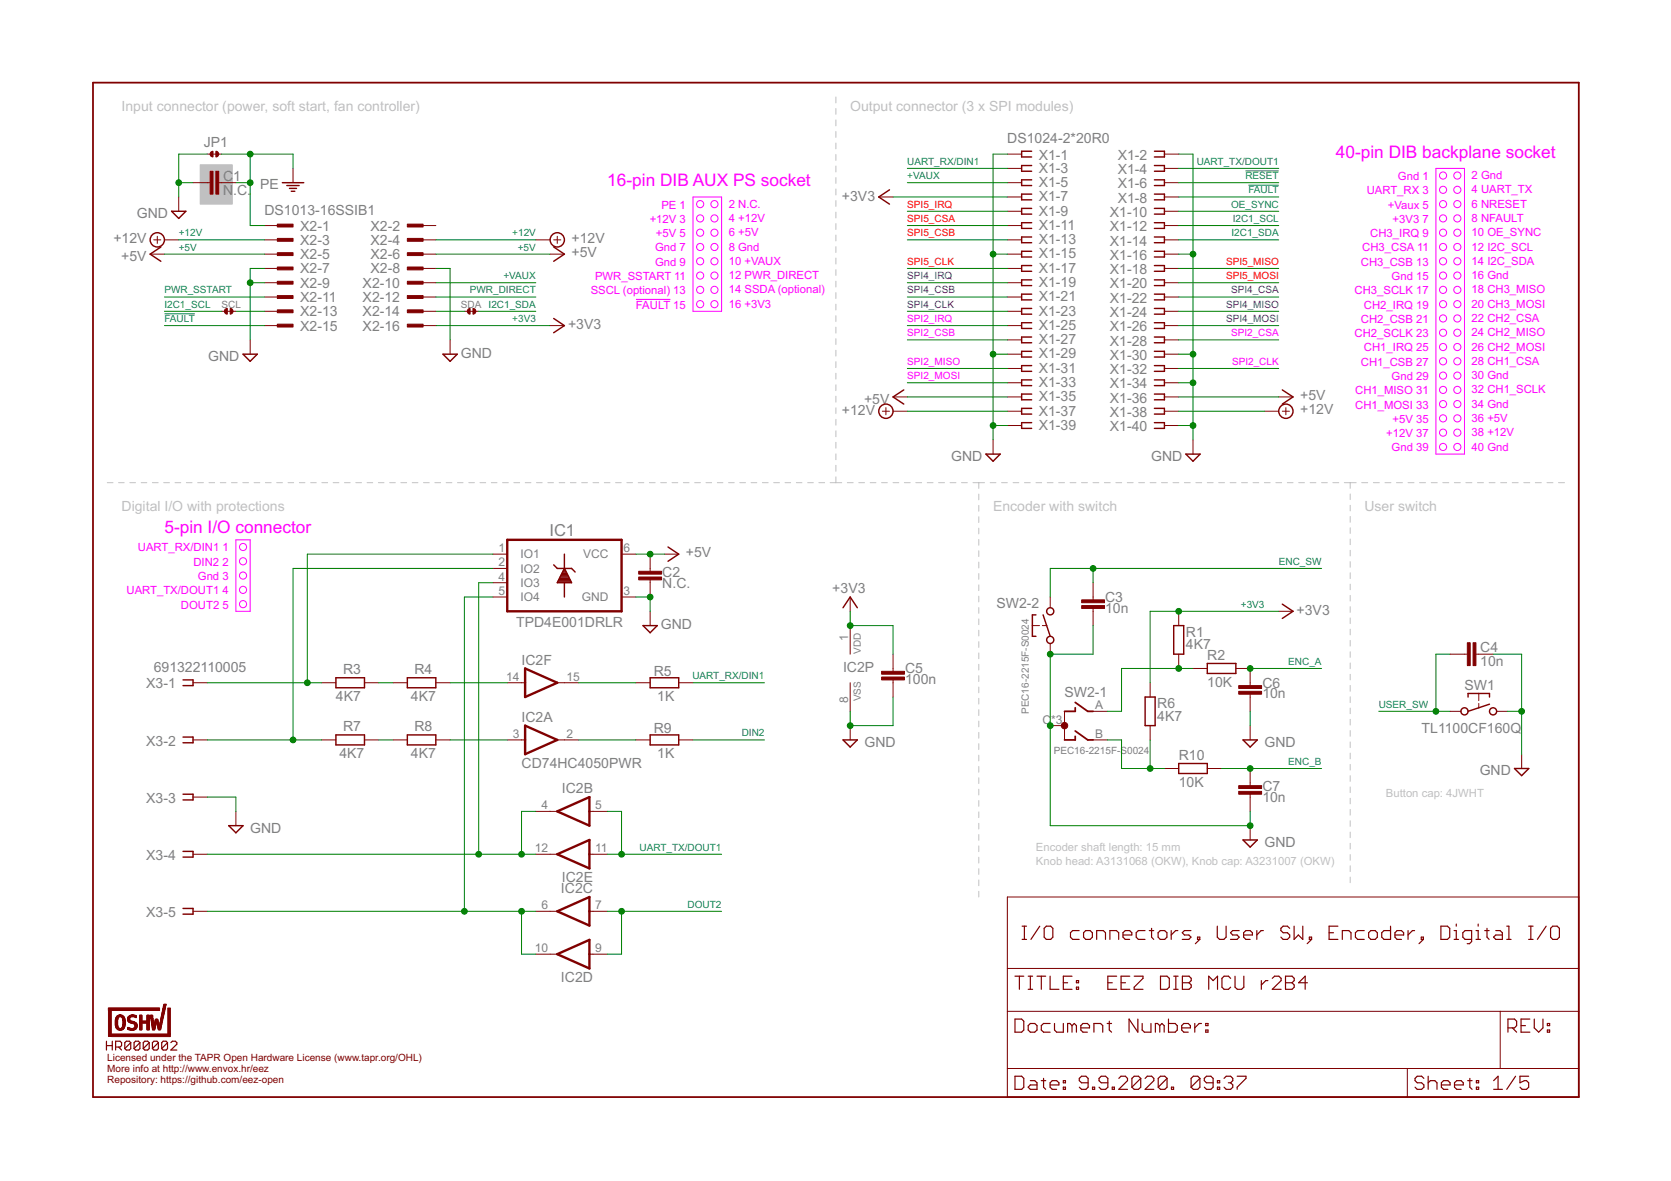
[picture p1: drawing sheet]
<svg xmlns="http://www.w3.org/2000/svg" width="297mm" height="210mm" viewBox="0 0 297 210" stroke-linecap="round" stroke-linejoin="round" font-family="sans-serif">
<defs><g id="words">
<g font-size="3.1" fill="#f0f">
<text x="237.5" y="28">40-pin DIB backplane socket</text>
<text x="108" y="33.1">16-pin DIB AUX PS socket</text>
<text x="29.2" y="94.7">5-pin I/O connector</text>
</g>
<text font-size="2.9" fill="#808080" x="97.7" y="95.2">IC1</text>
<g font-size="2.5" fill="#c0c0c0">
<text x="21.6" y="19.8">Input connector (power, soft start, fan controller)</text>
<text x="151.1" y="19.8">Output connector (3 x SPI modules)</text>
<text x="21.6" y="90.9">Digital I/O with protections</text>
<text x="176.5" y="90.9">Encoder with switch</text>
<text x="242.6" y="90.9">User switch</text>
</g>
<g font-size="2.5" fill="#808080">
<text x="36.2" y="26.1">JP1</text>
<text x="179.1" y="25.4">DS1024-2*20R0</text>
<text x="184.6" y="28.4">X1-1</text>
<text x="198.7" y="28.4">X1-2</text>
<text x="39.6" y="34.6">N</text>
<text x="39.6" y="32.1">C</text>
<text x="41.4" y="34.6">.C.</text>
<text x="41.4" y="32.1">1</text>
<text x="46.2" y="33.6">PE</text>
<text x="149.7" y="35.6">+3V3</text>
<text x="184.6" y="30.7">X1-3</text>
<text x="184.6" y="33.2">X1-5</text>
<text x="184.6" y="35.8">X1-7</text>
<text x="198.7" y="30.9">X1-4</text>
<text x="198.7" y="33.5">X1-6</text>
<text x="24.3" y="38.8">GND</text>
<text x="47" y="38.2">DS1013-16SSIB1</text>
<text x="53.4" y="41">X2-1</text>
<text x="65.9" y="41">X2-2</text>
<text x="184.6" y="38.3">X1-9</text>
<text x="184.6" y="40.8">X1-11</text>
<text x="197.3" y="38.6">X1-10</text>
<text x="197.3" y="41.1">X1-12</text>
<text x="198.7" y="36">X1-8</text>
<text x="20.1" y="43.3">+12V</text>
<text x="21.5" y="46.4">+5V</text>
<text x="53.4" y="43.5">X2-3</text>
<text x="53.4" y="46.1">X2-5</text>
<text x="65.9" y="43.5">X2-4</text>
<text x="65.9" y="46.1">X2-6</text>
<text x="101.6" y="45.7">+5V</text>
<text x="101.6" y="43.1">+12V</text>
<text x="184.6" y="43.4">X1-13</text>
<text x="184.6" y="45.9">X1-15</text>
<text x="197.3" y="43.6">X1-14</text>
<text x="197.3" y="46.2">X1-16</text>
<text x="53.4" y="48.6">X2-7</text>
<text x="53.4" y="51.1">X2-9</text>
<text x="53.4" y="53.7">X2-11</text>
<text x="64.5" y="51.1">X2-10</text>
<text x="64.5" y="53.7">X2-12</text>
<text x="65.9" y="48.6">X2-8</text>
<text x="184.6" y="48.5">X1-17</text>
<text x="184.6" y="51">X1-19</text>
<text x="184.6" y="53.5">X1-21</text>
<text x="197.3" y="48.7">X1-18</text>
<text x="197.3" y="51.3">X1-20</text>
<text x="197.3" y="53.8">X1-22</text>
<text x="53.4" y="56.2">X2-13</text>
<text x="53.4" y="58.8">X2-15</text>
<text x="64.5" y="56.2">X2-14</text>
<text x="64.5" y="58.8">X2-16</text>
<text x="101" y="58.5">+3V3</text>
<text x="184.6" y="56.1">X1-23</text>
<text x="184.6" y="58.6">X1-25</text>
<text x="197.3" y="56.3">X1-24</text>
<text x="197.3" y="58.9">X1-26</text>
<text x="37" y="64.2">GND</text>
<text x="81.9" y="63.6">GND</text>
<text x="184.6" y="61.2">X1-27</text>
<text x="184.6" y="63.7">X1-29</text>
<text x="197.3" y="61.4">X1-28</text>
<text x="197.3" y="64">X1-30</text>
<text x="153.6" y="71.8">+5V</text>
<text x="184.6" y="71.3">X1-35</text>
<text x="184.6" y="66.2">X1-31</text>
<text x="184.6" y="68.8">X1-33</text>
<text x="197.3" y="71.6">X1-36</text>
<text x="197.3" y="66.5">X1-32</text>
<text x="197.3" y="69">X1-34</text>
<text x="231.1" y="71.1">+5V</text>
<text x="149.7" y="73.7">+12V</text>
<text x="184.6" y="76.4">X1-39</text>
<text x="184.6" y="73.9">X1-37</text>
<text x="197.3" y="76.7">X1-40</text>
<text x="197.3" y="74.1">X1-38</text>
<text x="231.1" y="73.6">+12V</text>
<text x="169.1" y="82">GND</text>
<text x="204.6" y="82">GND</text>
<text x="121.9" y="99">+5V</text>
<text x="117.7" y="104.5">N.C.</text>
<text x="117.7" y="102.6">C2</text>
<text x="148" y="105.5">+3V3</text>
<text x="196.5" y="107">C3</text>
<text x="91.8" y="111.4">TPD4E001DRLR</text>
<text x="117.5" y="111.8">GND</text>
<text x="177.1" y="108">SW2-2</text>
<text x="196.5" y="108.9">10n</text>
<text x="210.8" y="113.2">R1</text>
<text x="230.5" y="109.3">+3V3</text>
<text x="27.3" y="119.4">691322110005</text>
<text x="61" y="119.8">R3</text>
<text x="73.7" y="119.8">R4</text>
<text x="92.7" y="118.2">IC2F</text>
<text x="149.9" y="119.4">IC2P</text>
<text x="160.9" y="119.7">C5</text>
<text x="210.8" y="115.4">4K7</text>
<text x="214.6" y="117.3">R2</text>
<text x="263.1" y="118.4">10n</text>
<text x="263.1" y="115.9">C4</text>
<text x="26" y="122.4">X3-1</text>
<text x="59.7" y="124.6">4K7</text>
<text x="73" y="124.6">4K7</text>
<text x="116.2" y="120.2">R5</text>
<text x="116.8" y="124.6">1K</text>
<text x="160.9" y="121.6">100n</text>
<text x="189.2" y="123.9">SW2-1</text>
<text x="205.7" y="125.9">R6</text>
<text x="214.6" y="122.1">10K</text>
<text x="224.4" y="124.1">10n</text>
<text x="224.4" y="122.2">C6</text>
<text x="260.3" y="122.6">SW1</text>
<text x="61" y="130">R7</text>
<text x="73.7" y="130">R8</text>
<text x="92.7" y="128.3">IC2A</text>
<text x="116.2" y="130.3">R9</text>
<text x="205.7" y="128.1">4K7</text>
<text x="252.7" y="130.2">TL1100CF160Q</text>
<text x="26" y="132.5">X3-2</text>
<text x="60.3" y="134.8">4K7</text>
<text x="73" y="134.8">4K7</text>
<text x="92.7" y="136.6">CD74HC4050PWR</text>
<text x="116.8" y="134.8">1K</text>
<text x="153.7" y="132.8">GND</text>
<text x="209.5" y="135.1">R10</text>
<text x="224.8" y="132.8">GND</text>
<text x="263" y="137.7">GND</text>
<text x="26" y="142.7">X3-3</text>
<text x="99.9" y="141">IC2B</text>
<text x="209.5" y="139.9">10K</text>
<text x="224.4" y="142.5">10n</text>
<text x="224.4" y="140.6">C7</text>
<text x="44.5" y="148">GND</text>
<text x="26" y="152.8">X3-4</text>
<text x="224.8" y="150.5">GND</text>
<text x="99.7" y="158.8">IC2C</text>
<text x="99.9" y="156.8">IC2E</text>
<text x="26" y="163">X3-5</text>
<text x="99.7" y="174.5">IC2D</text>
</g>
<g font-size="2.1" fill="#808080">
<text x="88.6" y="98.1">1</text>
<text x="88.6" y="100.7">2</text>
<text x="92.5" y="99.3">IO1</text>
<text x="92.5" y="101.8">IO2</text>
<text x="103.6" y="99.3">VCC</text>
<text x="110.9" y="98.1">6</text>
<text x="88.6" y="103.2">4</text>
<text x="88.6" y="105.8">5</text>
<text x="92.5" y="104.3">IO3</text>
<text x="92.5" y="106.9">IO4</text>
<text x="103.4" y="106.9">GND</text>
<text x="110.9" y="105.8">3</text>
<text x="150.8" y="113.9" transform="rotate(-90 150.8 113.9)">1</text>
<text x="90" y="121">14</text>
<text x="100.7" y="121">15</text>
<text x="150.8" y="124.9" transform="rotate(-90 150.8 124.9)">8</text>
<text x="91.2" y="131.1">3</text>
<text x="100.7" y="131.1">2</text>
<text x="185.3" y="128.6">C</text>
<text x="186.9" y="128.6">*3</text>
<text x="194.7" y="131.1">B</text>
<text x="194.7" y="126.1">A</text>
<text x="96.3" y="143.8">4</text>
<text x="105.8" y="143.8">5</text>
<text x="95.1" y="151.5">12</text>
<text x="105.8" y="151.5">11</text>
<text x="96.3" y="161.6">6</text>
<text x="105.8" y="161.6">7</text>
<text x="95.1" y="169.2">10</text>
<text x="105.8" y="169.2">9</text>
</g>
<g font-size="2" fill="#f0f">
<text x="243" y="34.5">UART_RX 3</text>
<text x="248.5" y="32">Gnd 1</text>
<text x="261.6" y="31.8">2 Gnd</text>
<text x="261.6" y="34.4">4 UART_TX</text>
<text x="115.5" y="39.6">+12V 3</text>
<text x="117.6" y="37.1">PE 1</text>
<text x="129.5" y="36.9">2 N.C.</text>
<text x="129.5" y="42">6 +5V</text>
<text x="129.5" y="39.5">4 +12V</text>
<text x="246.7" y="37.1">+Vaux 5</text>
<text x="247.5" y="39.6">+3V3</text>
<text x="252.9" y="39.6">7</text>
<text x="261.6" y="36.9">6 NRESET</text>
<text x="261.6" y="39.5">8 NFAULT</text>
<text x="261.6" y="42">10 OE_SYNC</text>
<text x="116.4" y="44.7">Gnd 7</text>
<text x="116.4" y="47.2">Gnd 9</text>
<text x="116.6" y="42.1">+5V 5</text>
<text x="129.5" y="44.5">8 Gnd</text>
<text x="129.5" y="47.1">10 +VAUX</text>
<text x="241.9" y="47.2">CH3_CSB 13</text>
<text x="242.2" y="44.7">CH3_CSA 11</text>
<text x="243.6" y="42.1">CH3_IRQ 9</text>
<text x="261.6" y="44.5">12 I2C_SCL</text>
<text x="261.6" y="47.1">14 I2C_SDA</text>
<text x="105" y="52.3">SSCL (optional) 13</text>
<text x="105.8" y="49.8">PWR_SSTART 11</text>
<text x="129.5" y="49.6">12 PWR_DIRECT</text>
<text x="129.5" y="52.1">14 SSDA (optional)</text>
<text x="240.8" y="52.3">CH3_SCLK 17</text>
<text x="247.4" y="49.8">Gnd 15</text>
<text x="261.6" y="49.6">16 Gnd</text>
<text x="261.6" y="52.1">18 CH3_MISO</text>
<text x="113.1" y="54.8">FAULT 15</text>
<text x="129.5" y="54.7">16 +3V3</text>
<text x="240.8" y="59.9">CH2_SCLK 23</text>
<text x="241.9" y="57.4">CH2_CSB 21</text>
<text x="242.5" y="54.8">CH2_IRQ 19</text>
<text x="261.6" y="57.2">22 CH2_CSA</text>
<text x="261.6" y="59.8">24 CH2_MISO</text>
<text x="261.6" y="54.7">20 CH3_MOSI</text>
<text x="241.9" y="65">CH1_CSB 27</text>
<text x="242.5" y="62.5">CH1_IRQ 25</text>
<text x="261.6" y="62.3">26 CH2_MOSI</text>
<text x="261.6" y="64.8">28 CH1_CSA</text>
<text x="240.9" y="70.1">CH1_MISO 31</text>
<text x="247.4" y="67.5">Gnd 29</text>
<text x="261.6" y="67.4">30 Gnd</text>
<text x="261.6" y="69.9">32 CH1_SCLK</text>
<text x="240.9" y="72.6">CH1_MOSI 33</text>
<text x="246.4" y="77.7">+12V 37</text>
<text x="247.5" y="75.2">+5V 35</text>
<text x="261.6" y="72.5">34 Gnd</text>
<text x="261.6" y="75">36 +5V</text>
<text x="261.6" y="77.5">38 +12V</text>
<text x="247.4" y="80.2">Gnd 39</text>
<text x="261.6" y="80.1">40 Gnd</text>
<text x="24.5" y="98">UART_RX/DIN1</text>
<text x="34.4" y="100.5">DIN2</text>
<text x="39.5" y="100.5">2</text>
<text x="39.5" y="98">1</text>
<text x="22.5" y="105.6">UART_TX/DOUT1</text>
<text x="35.2" y="103.1">Gnd 3</text>
<text x="39.5" y="105.6">4</text>
<text x="32.2" y="108.2">DOUT2</text>
<text x="39.5" y="108.2">5</text>
</g>
<g font-size="2" fill="#c0c0c0">
<text x="246.4" y="141.7">Button cap: 4JWHT</text>
<text x="184.1" y="151.2">Encoder shaft length: 15 mm</text>
<text x="184.1" y="153.7">Knob head: A3131068 (OKW), Knob cap: A3231007 (OKW)</text>
</g>
<g font-size="1.8" fill="#008080">
<text x="161.3" y="29.3">UART_RX/DIN1</text>
<text x="212.7" y="29.3">UART_TX/DOUT1</text>
<text x="161.3" y="31.8">+VAUX</text>
<text x="221.4" y="31.8">RESET</text>
<text x="221.9" y="34.4">FAULT</text>
<text x="31.8" y="42">+12V</text>
<text x="91.1" y="42">+12V</text>
<text x="218.8" y="36.9">OE_SYNC</text>
<text x="218.9" y="42">I2C1_SDA</text>
<text x="219.1" y="39.5">I2C1_SCL</text>
<text x="31.8" y="44.5">+5V</text>
<text x="92" y="44.5">+5V</text>
<text x="29.2" y="52.1">PWR_SSTART</text>
<text x="83.5" y="52.1">PWR_DIRECT</text>
<text x="89.5" y="49.6">+VAUX</text>
<text x="29.2" y="57.2">FAULT</text>
<text x="29.2" y="54.7">I2C1_SCL</text>
<text x="86.9" y="54.7">I2C1_SDA</text>
<text x="91.1" y="57.2">+3V3</text>
<text x="227.3" y="100.4">ENC_SW</text>
<text x="220.6" y="108">+3V3</text>
<text x="229" y="118.2">ENC_A</text>
<text x="123.1" y="120.7">UART_RX/DIN1</text>
<text x="245.1" y="125.8">USER_SW</text>
<text x="131.8" y="130.9">DIN2</text>
<text x="229" y="135.9">ENC_B</text>
<text x="113.7" y="151.2">UART_TX/DOUT1</text>
<text x="122.2" y="161.3">DOUT2</text>
</g>
<g font-size="1.8" fill="#f00">
<text x="161.3" y="39.5">SPI5_CSA</text>
<text x="161.3" y="42">SPI5_CSB</text>
<text x="161.3" y="36.9">SPI5_IRQ</text>
<text x="161.3" y="47.1">SPI5_CLK</text>
<text x="217.9" y="47.1">SPI5_MISO</text>
<text x="217.9" y="49.6">SPI5_MOSI</text>
</g>
<g font-size="1.8" fill="#00f">
<text x="161.3" y="52.1">SPI4_CSB</text>
<text x="161.3" y="49.6">SPI4_IRQ</text>
<text x="218.8" y="52.1">SPI4_CSA</text>
<text x="161.3" y="54.7">SPI4_CLK</text>
<text x="217.9" y="54.7">SPI4_MISO</text>
<text x="217.9" y="57.2">SPI4_MOSI</text>
</g>
<g font-size="1.8" fill="#808080">
<text x="39.4" y="54.7">SCL</text>
<text x="81.9" y="54.7">SDA</text>
<text x="153" y="116.3" transform="rotate(-90 153 116.3)">VDD</text>
<text x="153" y="124.6" transform="rotate(-90 153 124.6)">VSS</text>
<text x="182.9" y="126.9" transform="rotate(-90 182.9 126.9)">PEC16-2215F-S0024</text>
<text x="187.3" y="134">PEC16-2215F-S0024</text>
</g>
<g font-size="1.8" fill="#f0f">
<text x="161.3" y="59.8">SPI2_CSB</text>
<text x="161.3" y="57.2">SPI2_IRQ</text>
<text x="218.8" y="59.8">SPI2_CSA</text>
<text x="161.3" y="64.8">SPI2_MISO</text>
<text x="219" y="64.8">SPI2_CLK</text>
<text x="161.3" y="67.4">SPI2_MOSI</text>
</g>
<g font-size="1.8" fill="#800000">
<text x="19.1" y="188.6">Licensed under the TAPR Open Hardware License (www.tapr.org/OHL)</text>
<text x="19.1" y="190.5">More info at http://www.envox.hr/eez</text>
<text x="19.1" y="192.4">Repository: https://github.com/eez-open</text>
</g>
</g></defs>
<g fill="none" stroke="#c0c0c0" stroke-width=".18">
<path d="M148.6 17.2v1.1M148.6 19.3v1M148.6 21.3v1.1M148.6 23.4v1M148.6 25.4v1.1M148.6 27.5v1M148.6 29.5v1.1M148.6 31.6v1M148.6 33.6v1M148.6 35.6v1.1M148.6 37.7v1M148.6 39.7v1.1"/>
<path d="M148.6 41.8v1M148.6 43.8v1.1M148.6 45.9v1M148.6 47.9v1.1M148.6 50v1M148.6 52v1.1M148.6 54.1v1M148.6 56.1v1M148.6 58.1v1.1M148.6 60.2v1M148.6 62.3v1M148.6 64.3v1"/>
<path d="M148.6 66.3v1.1M148.6 68.4v1M148.6 70.4v1.1M148.6 72.5v1M148.6 74.5v1.1M148.6 76.6v1M148.6 78.6v1.1M19.1 85.8h1M21.1 85.8h1M23.1 85.8h1M25.1 85.8h1M27.1 85.8h1"/>
<path d="M29.1 85.8h1M31.1 85.8h1M33.1 85.8h1M35.1 85.8h1.1M37.1 85.8h1M39.2 85.8h1M41.1 85.8h1.1M43.2 85.8h1M45.2 85.8h1M47.2 85.8h1M49.2 85.8h1M51.2 85.8h1"/>
<path d="M53.2 85.8h1M55.2 85.8h1M57.2 85.8h1M59.2 85.8h1M61.2 85.8h1.1M63.2 85.8h1.1M65.3 85.8h1M67.3 85.8h1M69.3 85.8h1M71.3 85.8h1M73.3 85.8h1M75.3 85.8h1"/>
<path d="M77.3 85.8h1M79.3 85.8h1M81.3 85.8h1M83.3 85.8h1M85.3 85.8h1M87.3 85.8h1M89.3 85.8h1.1M91.4 85.8h1M93.4 85.8h1M95.4 85.8h1M97.4 85.8h1M99.4 85.8h1"/>
<path d="M101.4 85.8h1M103.4 85.8h1M105.4 85.8h1M107.4 85.8h1M109.4 85.8h1M111.4 85.8h1M113.5 85.8h.9M115.4 85.8h1.1M117.5 85.8h1M119.5 85.8h1M121.5 85.8h1M123.5 85.8h1"/>
<path d="M125.5 85.8h1M127.5 85.8h1M129.5 85.8h1M131.5 85.8h1M133.5 85.8h1M135.5 85.8h1M137.5 85.8h1.1M139.6 85.8h.9M141.6 85.8h1M143.6 85.8h1M145.6 85.8h1M147.6 85.8h2"/>
<path d="M148.6 80.7v1M148.6 82.7v1.1M148.6 84.8v1M150.6 85.8h1.1M152.7 85.8h1M154.7 85.8h1M156.7 85.8h1M158.7 85.8h1.1M160.8 85.8h1M162.8 85.8h1M164.8 85.8h1.1M166.9 85.8h1"/>
<path d="M168.9 85.8h1M170.9 85.8h1.1M173 85.8h2M174 85.8v1M174 87.8v1M174 89.8v1M174 91.8v1.1M174 93.9v1M174 95.9v1M174 97.9v1M174 99.9v1M176 85.8h1"/>
<path d="M178.1 85.8h1M180.1 85.8h1M182.1 85.8h1M184.1 85.8h1.1M186.2 85.8h1M188.2 85.8h1M190.2 85.8h1.1M192.3 85.8h1M194.3 85.8h1M196.3 85.8h1.1M198.4 85.8h1M200.4 85.8h1"/>
<path d="M202.4 85.8h1.1M204.4 85.8h1.1M206.5 85.8h1M208.5 85.8h1M210.5 85.8h1.1M212.6 85.8h1M214.6 85.8h1M216.6 85.8h1.1M218.7 85.8h1M220.7 85.8h1M222.7 85.8h1.1M224.8 85.8h1"/>
<path d="M226.8 85.8h1M228.8 85.8h1M230.9 85.8h1M232.9 85.8h1M234.9 85.8h1M236.9 85.8h1.1M239 85.8h2.1M240 85.8v1M240 87.8v1M240 89.8v1M240 91.8v1M240 93.8v1"/>
<path d="M240 95.8v1M240 97.8v1M240 99.8v1M242.1 85.8h1M244.1 85.8h1.1M246.2 85.8h1M248.2 85.8h1.1M250.3 85.8h1.1M252.3 85.8h1.1M254.4 85.8h1.1M256.5 85.8h1M258.5 85.8h1.1"/>
<path d="M260.6 85.8h1M262.6 85.8h1.1M264.7 85.8h1.1M266.8 85.8h1M268.8 85.8h1.1M270.9 85.8h1M272.9 85.8h1.1M275 85.8h1.1M277.1 85.8h1M174 101.9v1.1M174 103.9v1.1M174 106v1"/>
<path d="M174 108v1M174 110v1M174 112v1M174 114v1.1M174 116.1v1M174 118.1v1M240 101.8v1M240 103.8v1M240 105.8v1M240 107.8v1M240 109.8v1M240 111.8v1"/>
<path d="M240 113.8v1M240 115.8v1M240 117.8v1.1M240 119.8v1M174 120.1v1M174 122.1v1M174 124.1v1M174 126.1v1.1M174 128.2v1M174 130.2v1M174 132.2v1M174 134.2v1"/>
<path d="M174 136.2v1M174 138.2v1.1M240 121.8v1.1M240 123.8v1.1M240 125.9v1M240 127.8v1.1M240 129.9v1M240 131.9v1M240 133.9v1M240 135.9v1M240 137.9v1M240 139.9v1"/>
<path d="M174 140.3v1M174 142.3v1M174 144.3v1M174 146.3v1M174 148.3v1.1M174 150.3v1.1M174 152.4v1M174 154.4v1M174 156.4v1M174 158.4v1M240 141.9v1M240 143.9v1"/>
<path d="M240 145.9v1M240 147.9v1M240 149.9v1M240 151.9v1M240 153.9v1M240 155.9v1"/>
</g>
<path d="M35.6 29.3h5.7v7h-5.7z" fill="#c0c0c0" stroke="#c0c0c0" stroke-width=".18"/>
<g fill="none" stroke="#800000" stroke-width=".21">
<path d="M180.4 173.5h1.6M181.2 173.5v2.3M181.7 167h.8M181.7 164.6h.8M182.1 164.6v2.4M182.8 173.5h.8M182.8 175.8h.8M183.2 173.5v2.3M184.3 173.5h1.6M184.8 164.6l-1.5 2.4M185.1 173.5v2.3M185.6 165l.4-.4h.8l.4 .4v1.6l-.4 .4h-.8l-.4-.4z"/>
<path d="M186.7 173.5v2.3h1.5M189 174.7h.8M190.6 173.5h-1.6v2.3h1.6M191.3 175.5h.4v.3h-.4zM191.3 174.3h.4v.4h-.4zM191.8 165.4h-1.1l-.4 .4v.8l.4 .4h1.1M192.6 165.8l.4-.4h.8l.4 .4v.8l-.4 .4h-.8l-.4-.4zM194.9 167v-1.6h1.2l.4 .4v1.2M196.9 174.7h.8M197.3 167v-1.6h1.2l.4 .4v1.2M198.5 173.5h-1.6v2.3h1.6M199.3 174.7h.8"/>
<path d="M199.6 166.2h1.6v-.4l-.4-.4h-.8l-.4 .4v.8l.4 .4h.8M200.8 173.5h-1.5v2.3h1.5M201.6 173.5h1.6v.4l-1.6 1.6v.3h1.6M203.5 165.4h-1.1l-.4 .4v.8l.4 .4h1.1M204.3 165.4h.8M204.7 165v1.6l.4 .4M205.9 165.8l.3-.4h.8l.4 .4v.8l-.4 .4h-.8l-.3-.4zM206.3 173.5h1.2l.4 .4v1.6l-.4 .3h-1.2zM208.2 165.4v1.6M208.6 173.5h.8M208.6 175.8h.8M209 173.5v2.3"/>
<path d="M209.4 165.4h-.4l-.8 .8M210.2 173.5h1.2l.4 .4v.4l-.4 .4 .4 .4v.4l-.4 .3h-1.2zM210.2 174.7h1.2M211.7 165.4h-1.2l-.3 .4 .3 .4h.8l.4 .4-.4 .4h-1.1M212.9 166.6h.4v.4h-.4zM213.3 167l-.8 .7M214.9 175.8v-2.3l.7 .8 .8-.8v2.3M216.4 164.6v2l.4 .4h.8l.4-.4v-2M218.8 173.9l-.4-.4h-.8l-.4 .4v1.6l.4 .3h.8l.4-.3M219.5 173.5v2l.4 .3h.8l.4-.3v-2M220.3 165.4h-1.2l-.4 .4 .4 .4h.8l.4 .4-.4 .4h-1.2M221.1 166.2h1.5v-.4l-.4-.4h-.7l-.4 .4v.8l.4 .4h.7"/>
<path d="M223.4 165.4v1.6M224.2 174.3v1.5M224.6 165.4h-.4l-.8 .8M225.4 174.3h-.4l-.8 .8M226.2 173.9l.4-.4h.7l.4 .4v.4l-1.5 1.5h1.5M228.5 173.5h1.2l.4 .4v.4l-.4 .4 .4 .4v.4l-.4 .3h-1.2zM228.5 174.7h1.2M229.3 165l-.4-.4h-.8l-.4 .4v.4l.4 .4h.8l.4 .4v.4l-.4 .4h-.8l-.4-.4M230 164.6v2.4l.8-.8 .8 .8v-2.4M232.4 174.7h-1.6l1.2-1.2v2.3M232.7 166.6h.5v.4h-.5zM233.2 167l-.8 .7"/>
<path d="M236.3 165.8h.7M237.8 164.6h-1.5v2.4h1.5M238.6 167v-1.6h1.2l.4 .4v1.2M242.5 165.4h-1.2l-.4 .4v.8l.4 .4h1.2M243.3 165.8l.4-.4h.8l.3 .4v.8l-.3 .4h-.8l-.4-.4zM247.2 164.6v2.4h-1.2l-.4-.4v-.8l.4-.4h1.2M248 166.2h1.5v-.4l-.4-.4h-.8l-.3 .4v.8l.3 .4h.8M250.3 165.4v1.6M251.5 165.4h-.4l-.8 .8M252.6 166.6h.4v.4h-.4zM253 167l-.8 .7M256.1 164.6h1.2l.4 .4v1.6l-.4 .4h-1.2z"/>
<path d="M258.5 167h.8M258.5 165.4h.4v1.6M258.9 164.2v.4M261.6 167h-1.2l-.4-.4v-.8l.4-.4h1.2v1.9l-.4 .4h-.4M262.4 167h.8M262.4 165.4h.4v1.6M262.8 164.2v.4M263.9 165.4h.8M264.3 165v1.6l.4 .4M265.9 165.4h.8l.4 .4v1.2h-1.2l-.4-.4 .4-.4h1.2M267.8 167h.8M267.8 164.6h.4v2.4"/>
<path d="M271.7 167h.8M271.7 164.6h.8M272.1 164.6v2.4M274.8 164.6l-1.5 2.4M275.6 165l.4-.4h.8l.4 .4v1.6l-.4 .4h-.8l-.4-.4zM18.9 185.1v1.5M18.9 185.8h1.1M20 185.1v1.5M20.6 186.1h.7l.3-.3v-.5l-.3-.2h-.7v1.5M21.1 186.1l.5 .5M23.2 185.3l-.2-.2h-.5l-.3 .2v1.1M23.2 185.3v1.1l-.2 .2h-.5l-.3-.2"/>
<path d="M23.2 185.3l-1 1.1M24.9 185.3l-.3-.2h-.5l-.3 .2v1.1M24.9 185.3v1.1l-.3 .2h-.5l-.3-.2M24.9 185.3l-1.1 1.1M26.5 185.3l-.3-.2h-.5l-.2 .2v1.1M26.5 185.3v1.1l-.3 .2h-.5l-.2-.2M26.5 185.3l-1 1.1M28.2 185.3l-.3-.2h-.5l-.3 .2v1.1M28.2 185.3v1.1l-.3 .2h-.5l-.3-.2M28.2 185.3l-1.1 1.1M29.8 185.3l-.3-.2h-.5l-.3 .2v1.1M29.8 185.3v1.1l-.3 .2h-.5l-.3-.2"/>
<path d="M29.8 185.3l-1.1 1.1M30.4 185.3l.2-.2h.6l.2 .2v.3l-1 1h1M180.4 181.1h1.2l.4 .4v1.6l-.4 .4h-1.2zM180.4 191.3h1.2l.4 .4v1.5l-.4 .4h-1.2zM182.8 182.3l.4-.4h.7l.4 .4v.8l-.4 .4h-.7l-.4-.4zM183.2 192.1h.7l.4 .3v1.2h-1.1l-.4-.4 .4-.4h1.1M185.1 192.1h.8M185.5 191.7v1.5l.4 .4M186.7 192.8h1.5v-.4l-.4-.3h-.8l-.3 .3v.8l.3 .4h.8M186.7 181.9h-1.2l-.4 .4v.8l.4 .4h1.2M187.5 181.9v1.2l.3 .4h1.2v-1.6M189 193.2h.4v.4h-.4z"/>
<path d="M189 192.1h.4v.3h-.4zM190.6 182.3l-.4-.4h-.4v1.6M190.6 182.3l.4-.4 .3 .4v1.2M190.6 182.3v1.2M192.1 182.7h1.6v-.4l-.4-.4h-.8l-.4 .4v.8l.4 .4h.8M193.4 192.4h-1.1l-.4-.3v-.4l.4-.4h.7l.4 .4v1.5l-.4 .4h-.7l-.4-.4M194.2 193.2h.4v.4h-.4zM194.5 183.5v-1.6h1.1l.4 .4v1.2M196.8 181.9h.8M196.9 192.4h-1.2l-.3-.3v-.4l.3-.4h.8l.4 .4v1.5l-.4 .4h-.8l-.3-.4M197.2 181.5v1.6l.4 .4M197.7 193.2h.4v.4h-.4z"/>
<path d="M198.9 191.7l.4-.4h.7l.4 .4v.4l-1.5 1.5h1.5M202.3 181.1v2.4l-1.6-2.4v2.4M202.8 191.7v1.5l-.4 .4h-.8l-.4-.4M202.8 191.7l-.4-.4h-.8l-.4 .4v1.5M202.8 191.7l-1.6 1.5M203 181.9v1.2l.4 .4h1.2v-1.6M203.6 191.7l.3-.4h.8l.4 .4v.4l-1.5 1.5h1.5M206.2 182.3l-.4-.4h-.4v1.6M206.2 182.3v1.2M206.2 182.3l.3-.4 .4 .4v1.2M207.5 191.7v1.5l-.4 .4h-.8l-.4-.4M207.5 191.7l-.4-.4h-.8l-.4 .4v1.5"/>
<path d="M207.5 191.7l-1.6 1.5M207.7 181.1v2.4h1.2l.4-.4v-.8l-.4-.4h-1.2M208.2 193.2h.4v.4h-.4zM210.1 182.7h1.5v-.4l-.4-.4h-.8l-.3 .4v.8l.3 .4h.8M212.4 181.9v1.6M213.3 191.7v1.5l-.4 .4h-.8l-.4-.4M213.3 191.7l-.4-.4h-.8l-.4 .4v1.5M213.3 191.7l-1.6 1.5M213.6 181.9h-.4l-.8 .8M214.3 183.1h.4v.4h-.4zM214.3 181.9h.4v.4h-.4zM215.6 192.4h-1.1l-.4-.3v-.4l.4-.4h.7l.4 .4v1.5l-.4 .4h-.7l-.4-.4"/>
<path d="M216.4 193.2h.4v.4h-.4zM216.4 192.1h.4v.3h-.4zM217.6 191.7l.4-.4h.8l.3 .4v.4l-.3 .3M218.4 192.4h.4M218.8 192.4l.3 .4v.4l-.3 .4h-.8l-.4-.4M219.9 191.3h1.6v.4l-1.6 1.5v.4M253.1 191.7l-.4-.4h-.8l-.4 .4v.4l.4 .3h.8l.4 .4v.4l-.4 .4h-.8l-.4-.4M253.9 192.4l.4-.3h.8l.3 .3v1.2M253.9 191.3v2.3M256.2 192.8h1.6v-.4l-.4-.3h-.8l-.4 .3v.8l.4 .4h.8M258.6 192.8h1.5v-.4l-.4-.3h-.7l-.4 .3v.8l.4 .4h.7M260.9 192.1h.8"/>
<path d="M261.3 191.7v1.5l.4 .4M262.4 193.2h.4v.4h-.4zM262.4 192.1h.4v.3h-.4zM265.5 193.6h1.6M265.5 192.1l.8-.8v2.3M268.1 182.7h1.1l.4-.4v-.8l-.4-.4h-1.1v2.4M268.8 182.7l.8 .8M269.4 191.3l-1.6 2.3M270.4 182.3h.8M271.7 191.3h-1.5v1.1l.8-.3h.4l.3 .3v.8l-.3 .4h-.8l-.4-.4M271.9 181.1h-1.5v2.4h1.5M272.7 181.1v1.6l.8 .8 .8-.8v-1.6"/>
<path d="M275.1 183.1h.4v.4h-.4zM275.1 181.9h.4v.4h-.4z"/>
</g>
<path d="M16.5 14.7h264.1v180.3h-264.1zM191.1 130.9v.6h-1.9M191.1 129.9l2.3 1.6h.9M191.1 125.8v.6h-1.9M191.1 124.8l2.3 1.6h.9" fill="none" stroke="#800000" stroke-width=".32"/>
<g fill="none" stroke="#800000" stroke-width=".18">
<path d="M31.8 35v2.5M34.3 32.5h3.1M36.9 27.4h2.5M38.9 32.5h3M52.1 29.9v2.6M156.2 35h2.5M179.1 27.4h2.5M179.1 35h2.5M179.1 29.9h2.5M179.1 32.5h2.5M179.1 37.5h2.5M207 27.4h2.5"/>
<path d="M207 35h2.5M207 29.9h2.5M207 32.5h2.5M207 37.5h2.5M26.7 45.2h2.5M27.3 42.6h1.3M28 42v1.3M29.2 42.6h2.6M39.4 55.3h2.5M47 40.1h2.6M47 42.6h2.6M47 45.2h2.6"/>
<path d="M47 47.7h2.6M47 50.2h2.6M47 52.8h2.6M47 55.3h2.6M47 57.9h2.6M75 40.1h2.5M75 42.6h2.5M75 45.2h2.5M75 47.7h2.5M75 50.2h2.5M75 52.8h2.5M75 55.3h2.5"/>
<path d="M75 57.9h2.5M82.5 55.3h2.6M95.2 42.6h2.6M97.8 45.2h2.5M97.8 57.9h2.5M98.4 42.6h1.3M99.1 42v1.3M179.1 40.1h2.5M179.1 42.6h2.5M179.1 45.2h2.5M179.1 47.7h2.5M179.1 50.2h2.5"/>
<path d="M179.1 52.8h2.5M179.1 55.3h2.5M179.1 57.9h2.5M207 40.1h2.5M207 42.6h2.5M207 45.2h2.5M207 47.7h2.5M207 50.2h2.5M207 52.8h2.5M207 55.3h2.5M207 57.9h2.5M44.5 60.4v2.5"/>
<path d="M80 60.4v2.5M156.8 73.1h1.3M157.5 72.5v1.2M158.7 73.1h2.6M158.7 70.5h2.6M176.5 78.2v2.5M179.1 73.1h2.5M179.1 70.5h2.5M179.1 75.6h2.5M179.1 60.4h2.5M179.1 62.9h2.5M179.1 65.5h2.5"/>
<path d="M179.1 68h2.5M207 73.1h2.5M207 70.5h2.5M207 75.6h2.5M207 60.4h2.5M207 62.9h2.5M207 65.5h2.5M207 68h2.5M212.1 78.2v2.5M224.8 73.1h2.5M227.3 70.5h2.5M227.9 73.1h1.3"/>
<path d="M228.6 72.5v1.2M87.6 98.5h2.6M110.5 98.5h2.5M115.6 98.5v3M118.1 98.5h2.5M87.6 101h2.6M87.6 103.6h2.6M87.6 106.1h2.6M110.5 106.1h2.5M115.6 103.1v3M115.6 108.6v2.6M151.1 106.1v2.5"/>
<path d="M151.1 111.2v5.1M158.7 116.3v3M183.5 111.2h1.3M185.3 111.2h.8M186.7 106.1v1.9M186.7 114.4v1.9M194.3 103.6v3M194.3 108.1v3.1M209.5 108.6v2.6M209.5 116.3v2.5M212.1 118.8h2.5M219.7 118.8h2.5v3.1"/>
<path d="M227.3 108.6h2.5M257.8 116.3h3M262.4 116.3h3M34.3 121.3h2.6M34.3 131.5h2.6M57.2 121.3h2.5M57.2 131.5h2.5M64.8 121.3h2.5M64.8 131.5h2.5M69.9 121.3h2.5M69.9 131.5h2.5M77.5 121.3h2.5"/>
<path d="M77.5 131.5h2.5M90.2 121.3h3.1M90.2 131.5h3.1M99.1 121.3h3.8M99.1 131.5h3.8M113 121.3h2.6M113 131.5h2.6M120.6 121.3h2.6M120.6 131.5h2.6M151.1 121.3v5.1M151.1 129v2.5M158.7 120.8v3.1"/>
<path d="M186.7 129h2.5M189.2 126.4v5.1M194.3 131.5h2.5M194.3 126.4h2.5M204.4 121.3v2.6M204.4 129v2.5M207 136.6h2.5M214.6 136.6h2.5M222.2 123.4v3M222.2 129v2.5M222.2 136.6v3M257.8 126.4h1.9"/>
<path d="M262.9 123.3v1.2M262.9 125v.8M266 126.4h1.9M270.5 134v2.6M34.3 141.7h2.6M34.3 151.8h2.6M41.9 144.2v2.5M95.2 151.8h3.9M95.2 144.2h3.9M104.8 151.8h3.1M104.8 144.2h3.1M179.1 159.4h101.5v35.6h-101.5z"/>
<path d="M222.2 141.2v3M222.2 146.7v2.6M34.3 162h2.6M95.2 162h3.9M95.2 169.6h3.9M104.8 162h3.1M104.8 169.6h3.1M179.1 179.7h101.5M179.1 172.1h101.5M266.7 179.7v10.2M179.1 189.9h101.5M250.2 189.9v5.1"/>
</g>
<g fill="#800000" stroke="#800000" stroke-width=".18">
<path d="M220.2 121.9h4.1v.5h-4.1z"/>
<path d="M220.2 122.9h4.1v.5h-4.1z"/>
<path d="M220.2 140.7h4.1v.5h-4.1z"/>
<path d="M220.2 139.6h4.1v.5h-4.1z"/>
<path d="M192.3 106.6h4v.5h-4z"/>
<path d="M192.3 107.6h4v.5h-4z"/>
<path d="M49.3 39.8h2.8v.5h-2.8z"/>
<path d="M72.4 39.8h2.8v.5h-2.8z"/>
<path d="M49.3 42.4h2.8v.5h-2.8z"/>
<path d="M72.4 42.4h2.8v.5h-2.8z"/>
<path d="M49.3 44.9h2.8v.5h-2.8z"/>
<path d="M72.4 44.9h2.8v.5h-2.8z"/>
<path d="M49.3 47.5h2.8v.5h-2.8z"/>
<path d="M72.4 47.5h2.8v.5h-2.8z"/>
<path d="M49.3 50h2.8v.5h-2.8z"/>
<path d="M72.4 50h2.8v.5h-2.8z"/>
<path d="M49.3 52.5h2.8v.5h-2.8z"/>
<path d="M72.4 52.5h2.8v.5h-2.8z"/>
<path d="M49.3 55.1h2.8v.5h-2.8z"/>
<path d="M72.4 55.1h2.8v.5h-2.8z"/>
<path d="M49.3 57.6h2.8v.5h-2.8z"/>
<path d="M72.4 57.6h2.8v.5h-2.8z"/>
<path d="M260.8 114.2h.5v4.1h-.5z"/>
<path d="M261.9 114.2h.5v4.1h-.5z"/>
<path d="M156.7 120.3h4.1v.5h-4.1z"/>
<path d="M156.7 119.3h4.1v.5h-4.1z"/>
<path d="M37.4 30.4h.5v4.1h-.5z"/>
<path d="M38.4 30.4h.5v4.1h-.5z"/>
<path d="M113.5 102.6h4.1v.5h-4.1z"/>
<path d="M113.5 101.5h4.1v.5h-4.1z"/>
<path d="M21.1 183l.5 .1z"/>
<path d="M23.1 183l.7 .1z"/>
<path d="M21 183h.8z"/>
<path d="M22.9 183h1z"/>
<path d="M24.8 183h.4z"/>
<path d="M26.1 183h.4z"/>
<path d="M27.1 183h.4z"/>
<path d="M28.2 183h.3z"/>
<path d="M20.9 183h1z"/>
<path d="M22.8 183h1.2z"/>
<path d="M28.2 183h.4z"/>
<path d="M20.8 182.9h1.1z"/>
<path d="M22.7 182.9h1.5z"/>
<path d="M24.8 182.9h.4z"/>
<path d="M26.1 182.9h.4z"/>
<path d="M27.1 182.9h.4z"/>
<path d="M28.1 182.9h.5z"/>
<path d="M20.8 182.9h1.2z"/>
<path d="M27.1 182.9h.5z"/>
<path d="M20.7 182.8h1.3z"/>
<path d="M22.7 182.8h1.6z"/>
<path d="M24.8 182.8h.4z"/>
<path d="M26.1 182.8h.4z"/>
<path d="M27.1 182.8h.5z"/>
<path d="M28.1 182.8h.5z"/>
<path d="M20.7 182.8h.6z"/>
<path d="M21.5 182.8h.6z"/>
<path d="M22.7 182.8h.6z"/>
<path d="M23.6 182.8h.6z"/>
<path d="M20.6 182.7l.5 .1z"/>
<path d="M21.6 182.7l.5 .1z"/>
<path d="M22.7 182.7l.4 .1z"/>
<path d="M23.8 182.7l.5 .1z"/>
<path d="M24.8 182.7l.4 .1z"/>
<path d="M26.1 182.7l.4 .1z"/>
<path d="M27.1 182.7l.5 .1z"/>
<path d="M28.1 182.7l.5 .1z"/>
<path d="M20.6 182.6l.5 .1z"/>
<path d="M21.7 182.6l.4 .1z"/>
<path d="M22.7 182.6l.3 .1z"/>
<path d="M23.8 182.6l.5 .1z"/>
<path d="M24.8 182.6l.4 .1z"/>
<path d="M26.1 182.6l.4 .1z"/>
<path d="M27.1 182.6l.5 .1z"/>
<path d="M28.1 182.6l.5 .1z"/>
<path d="M20.6 182.6h.5z"/>
<path d="M21.7 182.6h.4z"/>
<path d="M22.7 182.6h.2z"/>
<path d="M23.9 182.6h.5z"/>
<path d="M24.8 182.6h.4z"/>
<path d="M26.1 182.6h.4z"/>
<path d="M27.1 182.6h.5z"/>
<path d="M28.1 182.6h.5z"/>
<path d="M20.6 182.5l.4 .1z"/>
<path d="M21.7 182.5l.4 .1z"/>
<path d="M23.9 182.5l.5 .1z"/>
<path d="M24.8 182.5l.4 .1z"/>
<path d="M26.1 182.5l.4 .1z"/>
<path d="M27.1 182.5l.5 .1z"/>
<path d="M28.1 182.5l.5 .1z"/>
<path d="M20.6 182.5h.4z"/>
<path d="M21.8 182.5h.4z"/>
<path d="M24 182.5h.3z"/>
<path d="M24.8 182.5h.4z"/>
<path d="M26.1 182.5h.4z"/>
<path d="M27.1 182.5h.5z"/>
<path d="M28 182.5h.7z"/>
<path d="M20.5 182.5h.5z"/>
<path d="M20.5 182.4h.5z"/>
<path d="M21.8 182.4h.4z"/>
<path d="M24 182.4h.4z"/>
<path d="M24.8 182.4h.4z"/>
<path d="M26.1 182.4h.4z"/>
<path d="M27.1 182.4h.5z"/>
<path d="M28 182.4h.7z"/>
<path d="M27 182.4h.7z"/>
<path d="M20.5 182.3h.5z"/>
<path d="M21.8 182.3h.4z"/>
<path d="M24 182.3h.4z"/>
<path d="M24.8 182.3h.4z"/>
<path d="M26.1 182.3h.4z"/>
<path d="M27 182.3h.7z"/>
<path d="M28 182.3h.3z"/>
<path d="M28.3 182.3h.4z"/>
<path d="M20.5 182.2l.5 .1z"/>
<path d="M21.8 182.2l.4 .1z"/>
<path d="M24 182.2l.4 .1z"/>
<path d="M24.8 182.2l.4 .1z"/>
<path d="M26.1 182.2l.4 .1z"/>
<path d="M27 182.2l.3 .1z"/>
<path d="M27.4 182.2l.3 .1z"/>
<path d="M28 182.2l.3 .1z"/>
<path d="M28.4 182.2l.3 .1z"/>
<path d="M20.5 182.2h.4z"/>
<path d="M21.8 182.2h.4z"/>
<path d="M24 182.2h.4z"/>
<path d="M24.8 182.2h.4z"/>
<path d="M26.1 182.2h.4z"/>
<path d="M27 182.2h.3z"/>
<path d="M27.4 182.2h.3z"/>
<path d="M28 182.2h.3z"/>
<path d="M28.4 182.2h.3z"/>
<path d="M20.5 182.1l.4 .1z"/>
<path d="M21.8 182.1l.4 .1z"/>
<path d="M23.9 182.1l.5 .1z"/>
<path d="M24.8 182.1l.4 .1z"/>
<path d="M26.1 182.1l.4 .1z"/>
<path d="M27 182.1l.3 .1z"/>
<path d="M27.4 182.1l.3 .1z"/>
<path d="M28 182.1l.3 .1z"/>
<path d="M28.4 182.1l.3 .1z"/>
<path d="M20.5 182.1h.4z"/>
<path d="M21.8 182.1h.5z"/>
<path d="M23.9 182.1h.5z"/>
<path d="M24.8 182.1h.4z"/>
<path d="M26.1 182.1h.4z"/>
<path d="M27 182.1h.3z"/>
<path d="M27.4 182.1h.3z"/>
<path d="M28 182.1h.3z"/>
<path d="M28.4 182.1h.3z"/>
<path d="M20.5 182l.4 .1z"/>
<path d="M21.9 182l.4 .1z"/>
<path d="M23.9 182l.5 .1z"/>
<path d="M24.8 182l.4 .1z"/>
<path d="M26.1 182l.4 .1z"/>
<path d="M26.9 182l.4 .1z"/>
<path d="M27.4 182l.3 .1z"/>
<path d="M27.9 182l.3 .1z"/>
<path d="M28.4 182l.4 .1z"/>
<path d="M20.5 182h.4z"/>
<path d="M21.9 182h.4z"/>
<path d="M23.9 182h.5z"/>
<path d="M24.8 182h.4z"/>
<path d="M26.1 182h.4z"/>
<path d="M26.9 182h.4z"/>
<path d="M27.5 182h.2z"/>
<path d="M27.9 182h.3z"/>
<path d="M28.4 182h.4z"/>
<path d="M20.5 181.9l.4 .1z"/>
<path d="M21.9 181.9l.4 .1z"/>
<path d="M23.7 181.9l.6 .1z"/>
<path d="M24.8 181.9l.4 .1z"/>
<path d="M26.1 181.9l.4 .1z"/>
<path d="M26.9 181.9l.4 .1z"/>
<path d="M27.5 181.9l.2 .1z"/>
<path d="M27.9 181.9l.3 .1z"/>
<path d="M28.4 181.9l.4 .1z"/>
<path d="M20.5 181.9h.4z"/>
<path d="M21.9 181.9h.4z"/>
<path d="M23.5 181.9h.8z"/>
<path d="M24.8 181.9h.4z"/>
<path d="M26.1 181.9h.4z"/>
<path d="M26.9 181.9h.4z"/>
<path d="M27.5 181.9h.2z"/>
<path d="M27.9 181.9h.3z"/>
<path d="M28.4 181.9h.4z"/>
<path d="M20.5 181.8l.4 .1z"/>
<path d="M21.9 181.8l.4 .1z"/>
<path d="M23.3 181.8l1 .1z"/>
<path d="M24.8 181.8l.4 .1z"/>
<path d="M26.1 181.8l.4 .1z"/>
<path d="M26.9 181.8l.4 .1z"/>
<path d="M27.5 181.8l.2 .1z"/>
<path d="M27.9 181.8l.3 .1z"/>
<path d="M28.4 181.8l.4 .1z"/>
<path d="M20.5 181.8h.4z"/>
<path d="M21.9 181.8h.4z"/>
<path d="M23.2 181.8h1z"/>
<path d="M24.8 181.8h1.7z"/>
<path d="M26.9 181.8h.4z"/>
<path d="M27.5 181.8h.3z"/>
<path d="M27.9 181.8h.3z"/>
<path d="M28.4 181.8h.4z"/>
<path d="M20.5 181.7l.4 .1z"/>
<path d="M21.9 181.7l.4 .1z"/>
<path d="M23.1 181.7l1.1 .1z"/>
<path d="M24.8 181.7l1.7 .1z"/>
<path d="M26.9 181.7l.4 .1z"/>
<path d="M27.5 181.7l.3 .1z"/>
<path d="M27.9 181.7l.3 .1z"/>
<path d="M28.5 181.7l.3 .1z"/>
<path d="M20.5 181.7h.4z"/>
<path d="M21.9 181.7h.4z"/>
<path d="M22.9 181.7h1.1z"/>
<path d="M24.8 181.7h1.7z"/>
<path d="M26.9 181.7h.3z"/>
<path d="M27.5 181.7h.3z"/>
<path d="M27.9 181.7h.3z"/>
<path d="M28.5 181.7h.3z"/>
<path d="M20.5 181.6l.4 .1z"/>
<path d="M21.9 181.6l.4 .1z"/>
<path d="M22.9 181.6l1.1 .1z"/>
<path d="M24.8 181.6l1.7 .1z"/>
<path d="M26.9 181.6l.3 .1z"/>
<path d="M27.5 181.6l.7 .1z"/>
<path d="M28.5 181.6l.3 .1z"/>
<path d="M20.5 181.6h.4z"/>
<path d="M21.9 181.6h.4z"/>
<path d="M22.8 181.6h1.1z"/>
<path d="M24.8 181.6h1.7z"/>
<path d="M26.9 181.6h.3z"/>
<path d="M27.5 181.6h.6z"/>
<path d="M28.5 181.6h.4z"/>
<path d="M20.5 181.5l.4 .1z"/>
<path d="M21.9 181.5l.4 .1z"/>
<path d="M22.8 181.5l.9 .1z"/>
<path d="M24.8 181.5l1.7 .1z"/>
<path d="M26.9 181.5l.3 .1z"/>
<path d="M27.6 181.5l.5 .1z"/>
<path d="M28.5 181.5l.4 .1z"/>
<path d="M20.5 181.5h.4z"/>
<path d="M21.9 181.5h.4z"/>
<path d="M22.7 181.5h.8z"/>
<path d="M24.8 181.5h1.7z"/>
<path d="M26.9 181.5h.3z"/>
<path d="M27.6 181.5h.5z"/>
<path d="M28.5 181.5h.4z"/>
<path d="M20.5 181.4l.4 .1z"/>
<path d="M21.9 181.4l.4 .1z"/>
<path d="M22.7 181.4l.6 .1z"/>
<path d="M24.8 181.4l.4 .1z"/>
<path d="M26.1 181.4l.4 .1z"/>
<path d="M26.9 181.4l.3 .1z"/>
<path d="M27.6 181.4l.5 .1z"/>
<path d="M28.5 181.4l.4 .1z"/>
<path d="M20.5 181.4h.4z"/>
<path d="M21.8 181.4h.5z"/>
<path d="M22.7 181.4h.5z"/>
<path d="M24.8 181.4h.4z"/>
<path d="M26.1 181.4h.4z"/>
<path d="M26.9 181.4h.3z"/>
<path d="M27.6 181.4h.5z"/>
<path d="M28.5 181.4h.4z"/>
<path d="M20.5 181.3l.4 .1z"/>
<path d="M21.8 181.3l.5 .1z"/>
<path d="M22.7 181.3l.4 .1z"/>
<path d="M24.8 181.3l.4 .1z"/>
<path d="M26.1 181.3l.4 .1z"/>
<path d="M26.8 181.3l.5 .1z"/>
<path d="M27.6 181.3l.5 .1z"/>
<path d="M28.5 181.3l.4 .1z"/>
<path d="M20.5 181.3h.4z"/>
<path d="M21.8 181.3h.4z"/>
<path d="M22.7 181.3h.4z"/>
<path d="M24.8 181.3h.4z"/>
<path d="M26.1 181.3h.4z"/>
<path d="M26.9 181.3h.3z"/>
<path d="M27.6 181.3h.5z"/>
<path d="M28.6 181.3h.3z"/>
<path d="M20.5 181.2l.5 .1z"/>
<path d="M21.8 181.2l.4 .1z"/>
<path d="M22.7 181.2l.4 .1z"/>
<path d="M24.8 181.2l.4 .1z"/>
<path d="M26.1 181.2l.4 .1z"/>
<path d="M26.9 181.2l.3 .1z"/>
<path d="M27.6 181.2l.5 .1z"/>
<path d="M28.6 181.2l.3 .1z"/>
<path d="M20.5 181.2h.5z"/>
<path d="M21.8 181.2h.4z"/>
<path d="M22.7 181.2h.4z"/>
<path d="M24.8 181.2h.4z"/>
<path d="M26.1 181.2h.4z"/>
<path d="M26.9 181.2h.3z"/>
<path d="M27.6 181.2h.5z"/>
<path d="M28.6 181.2h.3z"/>
<path d="M20.5 181.1l.5 .1z"/>
<path d="M21.8 181.1l.4 .1z"/>
<path d="M22.7 181.1l.3 .1z"/>
<path d="M24.8 181.1l.4 .1z"/>
<path d="M26.1 181.1l.4 .1z"/>
<path d="M26.9 181.1l.3 .1z"/>
<path d="M27.7 181.1l.3 .1z"/>
<path d="M28.6 181.1l.3 .1z"/>
<path d="M20.5 181.1h.5z"/>
<path d="M21.8 181.1h.4z"/>
<path d="M22.7 181.1h.3z"/>
<path d="M24.8 181.1h.4z"/>
<path d="M26.1 181.1h.4z"/>
<path d="M26.9 181.1h.3z"/>
<path d="M28.6 181.1h.4z"/>
<path d="M20.5 181l.5 .1z"/>
<path d="M21.8 181l.4 .1z"/>
<path d="M22.7 181l.3 .1z"/>
<path d="M24.8 181l.4 .1z"/>
<path d="M26.1 181l.4 .1z"/>
<path d="M26.8 181l.4 .1z"/>
<path d="M28.6 181l.4 .1z"/>
<path d="M20.5 181h.5z"/>
<path d="M21.8 181h.4z"/>
<path d="M22.7 181h.4z"/>
<path d="M24.8 181h.4z"/>
<path d="M26.1 181h.4z"/>
<path d="M26.8 181h.4z"/>
<path d="M28.6 181h.4z"/>
<path d="M20.6 180.9l.4 .1z"/>
<path d="M21.8 180.9l.4 .1z"/>
<path d="M22.7 180.9l.4 .1z"/>
<path d="M24.8 180.9l.4 .1z"/>
<path d="M26.1 180.9l.4 .1z"/>
<path d="M26.8 180.9l.4 .1z"/>
<path d="M28.6 180.9l.4 .1z"/>
<path d="M20.6 180.9h.4z"/>
<path d="M21.7 180.9h.4z"/>
<path d="M22.7 180.9h.4z"/>
<path d="M24.8 180.9h.4z"/>
<path d="M26.1 180.9h.4z"/>
<path d="M26.8 180.9h.3z"/>
<path d="M28.6 180.9h.4z"/>
<path d="M20.6 180.8l.5 .1z"/>
<path d="M21.7 180.8l.4 .1z"/>
<path d="M22.7 180.8l.4 .1z"/>
<path d="M24.1 180.8l.2 .1z"/>
<path d="M24.8 180.8l.4 .1z"/>
<path d="M26.1 180.8l.4 .1z"/>
<path d="M26.8 180.8l.3 .1z"/>
<path d="M28.6 180.8l.4 .1z"/>
<path d="M20.6 180.8h.5z"/>
<path d="M21.7 180.8h.4z"/>
<path d="M22.7 180.8h.5z"/>
<path d="M24 180.8h.3z"/>
<path d="M24.8 180.8h.4z"/>
<path d="M26.1 180.8h.4z"/>
<path d="M26.8 180.8h.3z"/>
<path d="M28.7 180.8h.3z"/>
<path d="M20.7 180.7l.5 .1z"/>
<path d="M21.6 180.7l.5 .1z"/>
<path d="M22.8 180.7l.5 .1z"/>
<path d="M23.9 180.7l.3 .1z"/>
<path d="M24.8 180.7l.4 .1z"/>
<path d="M26.1 180.7l.4 .1z"/>
<path d="M26.8 180.7l.3 .1z"/>
<path d="M28.7 180.7l.3 .1z"/>
<path d="M20.7 180.7h1.3z"/>
<path d="M22.8 180.7h1.5z"/>
<path d="M24.8 180.7h.4z"/>
<path d="M26.1 180.7h.4z"/>
<path d="M26.7 180.7h.5z"/>
<path d="M28.7 180.7h.3z"/>
<path d="M20.7 180.6l1.3 .1z"/>
<path d="M22.9 180.6l1.3 .1z"/>
<path d="M24.8 180.6l.4 .1z"/>
<path d="M26.1 180.6l.4 .1z"/>
<path d="M26.7 180.6l.5 .1z"/>
<path d="M28.7 180.6l.4 .1z"/>
<path d="M20.8 180.6h1.1z"/>
<path d="M22.9 180.6h1.4z"/>
<path d="M24.8 180.6h.4z"/>
<path d="M26.1 180.6h.4z"/>
<path d="M26.7 180.6h.5z"/>
<path d="M28.7 180.6h.4z"/>
<path d="M20.8 180.5l1.1 .1z"/>
<path d="M23 180.5l1.3 .1z"/>
<path d="M24.8 180.5l.4 .1z"/>
<path d="M26.1 180.5l.4 .1z"/>
<path d="M26.7 180.5l.5 .1z"/>
<path d="M28.7 180.5l.4 .1z"/>
<path d="M21 180.5h.8z"/>
<path d="M23.1 180.5h1.1z"/>
<path d="M24.8 180.5h.4z"/>
<path d="M26.1 180.5h.4z"/>
<path d="M26.7 180.5h.5z"/>
<path d="M28.7 180.5h.4z"/>
<path d="M21 180.4l.7 .1z"/>
<path d="M23.2 180.4l.8 .1z"/>
<path d="M24.8 180.4l.4 .1z"/>
<path d="M26.1 180.4l.4 .1z"/>
<path d="M26.8 180.4l.3 .1z"/>
<path d="M28.7 180.4l.4 .1z"/>
<path d="M21.2 180.4h.3z"/>
<path d="M23.4 180.4h.3z"/>
<path d="M28.7 180.4h.4z"/>
<path d="M28.8 180.3l.3 .1z"/>
<path d="M28.8 180.3h.3z"/>
<path d="M28.8 180.2l.3 .1z"/>
<path d="M28.8 180.2h.4z"/>
<path d="M28.8 180.1h.4z"/>
<path d="M28.8 180h.4z"/>
<path d="M28.8 179.9l.4 .1z"/>
<path d="M28.8 179.9h.4z"/>
<path d="M28.9 179.8l.3 .1z"/>
<path d="M28.9 179.7l.3 .1z"/>
<path d="M28.9 179.7h.4z"/>
<path d="M28.9 179.6h.4z"/>
<path d="M28.9 179.5h.4z"/>
<path d="M28.9 179.4l.4 .1z"/>
<path d="M28.9 179.3l.4 .1z"/>
<path d="M29 179.3h.3z"/>
<path d="M29 179.2l.4 .1z"/>
<path d="M29 179.2h.4z"/>
<path d="M29 179.1h.4z"/>
<path d="M29 179l.4 .1z"/>
<path d="M29 179h.4z"/>
<path d="M29 178.9l.4 .1z"/>
<path d="M29 178.9h.4z"/>
<path d="M29.1 178.8l.3 .1z"/>
<path d="M29.1 178.8h.3z"/>
<path d="M29.1 178.7l.4 .1z"/>
<path d="M29.1 178.7h.4z"/>
<path d="M29.1 178.6l.4 .1z"/>
<path d="M29.1 178.6h.4z"/>
<path d="M29.1 178.5l.4 .1z"/>
<path d="M29.1 178.5h.4z"/>
<path d="M19.3 179.1h9.1v.5h-9.1z"/>
<path d="M19.3 179.6h.5v4.6h-.5z"/>
<path d="M19.8 183.8h10.5v.4h-10.5z"/>
<path d="M29.8 179.2h.5v4.6h-.5z"/>
</g>
<g fill="none" stroke="#800000" stroke-width=".25">
<path d="M30.5 37.5h2.5l-1.2 1.3zM50.2 32.5h3.8M51 33h2.2M51.5 33.5h1.2M51.8 34h.6M158.1 33.7l-1.9 1.3 1.9 1.3M183.4 26.9h-1.8v1h1.8M183.4 29.4h-1.8v1h1.8M183.4 32h-1.8v1h1.8M183.4 34.5h-1.8v1h1.8M183.4 37h-1.8v1.1h1.8M183.4 39.6h-1.8v1h1.8"/>
<path d="M205.2 26.9h1.8v1h-1.8M205.2 29.4h1.8v1h-1.8M205.2 32h1.8v1h-1.8M205.2 34.5h1.8v1h-1.8M205.2 37h1.8v1.1h-1.8M205.2 39.6h1.8v1h-1.8M28.6 43.9l-1.9 1.3 1.9 1.2M98.4 43.9l1.9 1.3-1.9 1.2M98.4 56.6l1.9 1.3-1.9 1.2M183.4 42.1h-1.8v1h1.8M183.4 44.7h-1.8v1h1.8M183.4 47.2h-1.8v1h1.8"/>
<path d="M183.4 49.7h-1.8v1.1h1.8M183.4 52.3h-1.8v1h1.8M183.4 54.8h-1.8v1h1.8M183.4 57.4h-1.8v1h1.8M183.4 59.9h-1.8v1h1.8M205.2 42.1h1.8v1h-1.8M205.2 44.7h1.8v1h-1.8M205.2 47.2h1.8v1h-1.8M205.2 49.7h1.8v1.1h-1.8M205.2 52.3h1.8v1h-1.8M205.2 54.8h1.8v1h-1.8M205.2 57.4h1.8v1h-1.8"/>
<path d="M205.2 59.9h1.8v1h-1.8M43.2 62.9h2.5l-1.2 1.3zM78.7 62.9h2.6l-1.3 1.3zM160.7 69.3l-2 1.2 2 1.3M183.4 62.4h-1.8v1.1h1.8M183.4 65h-1.8v1h1.8M183.4 67.5h-1.8v1h1.8M183.4 70h-1.8v1.1h1.8M183.4 72.6h-1.8v1h1.8M183.4 75.1h-1.8v1h1.8M205.2 62.4h1.8v1.1h-1.8M205.2 65h1.8v1h-1.8"/>
<path d="M205.2 67.5h1.8v1h-1.8M205.2 70h1.8v1.1h-1.8M205.2 72.6h1.8v1h-1.8M205.2 75.1h1.8v1h-1.8M227.9 69.3l1.9 1.2-1.9 1.3M100.3 98.5v2.5M118.7 97.2l1.9 1.3-1.9 1.3M175.3 80.7h2.5l-1.3 1.3zM210.8 80.7h2.5l-1.2 1.3zM98.4 100.4l.7 .6h2.5l.6 .7M99.1 103.4h2.4M99.3 103.2h2.1"/>
<path d="M99.4 103h1.9M99.5 102.8h1.7M99.6 102.6h1.5M99.7 102.3h1.3M99.8 102.1h1.1M99.9 101.9h.9M100 101.7h.6M100.1 101.5h.4M100.2 101.2h.2M100.3 101l1.3 2.6h-2.5zM100.3 103.6v2.5M114.3 111.2h2.5l-1.2 1.3z"/>
<path d="M149.9 108l1.2-1.9 1.3 1.9M184.1 109.3h-.6v3.8h.6M185.4 109.3l1.3 3.8M208.6 111.2h1.8v5.1h-1.8zM214.6 117.9h5.1v1.8h-5.1zM227.9 107.4l1.9 1.2-1.9 1.3M32.5 120.8h1.8v1.1h-1.8M32.5 131h1.8v1h-1.8M59.7 120.5h5.1v1.7h-5.1zM59.7 130.6h5.1v1.8h-5.1zM72.4 120.5h5.1v1.7h-5.1zM72.4 130.6h5.1v1.8h-5.1z"/>
<path d="M115.6 120.5h5v1.7h-5zM115.6 130.6h5v1.8h-5zM149.9 131.5h2.5l-1.3 1.3zM203.6 123.9h1.7v5.1h-1.7zM209.5 135.7h5.1v1.8h-5.1zM221 131.5h2.5l-1.3 1.3zM261 123.9v-.6h3.8v.6M264.8 125.2l-3.8 1.2M269.2 136.6h2.6l-1.3 1.3zM32.5 141.2h1.8v1h-1.8M32.5 151.3h1.8v1h-1.8M40.7 146.7h2.5l-1.3 1.3z"/>
<path d="M221 149.3h2.5l-1.3 1.3zM32.5 161.5h1.8v1h-1.8"/>
<circle cx="28" cy="42.6" r="1.27"/>
<circle cx="99.1" cy="42.6" r="1.27"/>
<circle cx="157.5" cy="73.1" r="1.27"/>
<circle cx="228.6" cy="73.1" r="1.27"/>
<circle cx="186.7" cy="113.7" r=".64"/>
<circle cx="186.7" cy="108.6" r=".64"/>
<circle cx="260.3" cy="126.4" r=".64"/>
<circle cx="265.4" cy="126.4" r=".64"/>
</g>
<g fill="#800000" stroke="#800000" stroke-width=".18">
<path d="M38.4 26.9l.3 .1 .2 .4h-.5z" fill-rule="evenodd"/>
<path d="M38.4 27.4h.5l-.3 .5h-.2z" fill-rule="evenodd"/>
<path d="M37.5 27.1l.4-.2v1l-.3-.1-.2-.2z" fill-rule="evenodd"/>
<path d="M40.9 54.8l.4 .1 .1 .4h-.5z" fill-rule="evenodd"/>
<path d="M40.9 55.3h.5l-.1 .4-.3 .1z" fill-rule="evenodd"/>
<path d="M40 55l.4-.2v1h-.2l-.3-.3z" fill-rule="evenodd"/>
<path d="M84.1 54.8l.4 .1 .1 .4h-.5z" fill-rule="evenodd"/>
<path d="M84.1 55.3h.5l-.1 .4-.4 .1z" fill-rule="evenodd"/>
<path d="M83.2 55l.4-.2v1h-.3l-.2-.3z" fill-rule="evenodd"/>
<circle cx="189.2" cy="129" r=".57"/>
</g>
<path d="M90.2 95.9h20.3v12.7h-20.3zM93.3 118.8l5.8 2.5-5.8 2.6zM93.3 129l5.8 2.5-5.8 2.5zM99.1 144.2l5.7-2.5v5zM99.1 151.8l5.7-2.5v5zM99.1 162l5.7-2.6v5.1zM99.1 169.6l5.7-2.6v5.1z" fill="none" stroke="#800000" stroke-width=".42"/>
<g fill="none" stroke="#008000" stroke-width=".18">
<path d="M31.8 32.5h2.5M36.9 27.4h-5.1v7.6M39.4 27.4h12.7v2.5M41.9 32.5h2.6M44.5 27.4v12.7h2.5M158.7 35h20.4M161.3 32.5h17.8M161.3 37.5h17.8M161.3 29.9h17.8M179.1 27.4h-2.6v50.8M209.5 27.4h2.6v50.8M209.5 32.5h17.8"/>
<path d="M209.5 35h17.8M209.5 37.5h17.8M209.5 29.9h17.8M29.2 45.2h17.8M29.2 57.9h17.8M29.2 52.8h17.8M29.2 55.3h10.2M31.8 42.6h15.2M41.9 55.3h5.1M44.5 50.2h2.5M47 47.7h-2.5v12.7M77.5 47.7h2.5v12.7"/>
<path d="M77.5 50.2h17.7M77.5 45.2h20.3M77.5 57.9h20.3M77.5 52.8h17.7M77.5 42.6h17.7M77.5 55.3h5M85.1 55.3h10.1M161.3 47.7h17.8M161.3 50.2h17.8M161.3 57.9h17.8M161.3 40.1h17.8M161.3 52.8h17.8"/>
<path d="M161.3 42.6h17.8M161.3 55.3h17.8M176.5 45.2h2.6M209.5 47.7h17.8M209.5 50.2h17.8M209.5 45.2h2.6M209.5 57.9h17.8M209.5 40.1h17.8M209.5 52.8h17.8M209.5 42.6h17.8M209.5 55.3h17.8M161.3 68h17.8"/>
<path d="M161.3 70.5h17.8M161.3 73.1h17.8M161.3 65.5h17.8M161.3 60.4h17.8M176.5 75.6h2.6M176.5 62.9h2.6M209.5 75.6h2.6M209.5 62.9h2.6M209.5 68h2.6M209.5 70.5h17.8M209.5 73.1h15.3M209.5 65.5h17.8"/>
<path d="M209.5 60.4h17.8M87.6 98.5h-33v22.8M113 98.5h5.1M87.6 101h-35.5v30.5M87.6 106.1h-5.1v55.9M87.6 103.6h-2.5v48.2M113 106.1h2.6v2.5M151.1 108.6v2.6h7.6v5.1M194.3 111.2v5.1h-7.6v30.4h35.5v-2.5M194.3 101v2.6M212.1 118.8h-12.7v7.6h-2.6M222.2 118.8h12.7"/>
<path d="M227.3 108.6h-22.9v12.7M234.9 101h-48.2v5.1M257.8 116.3h-2.6v10.1M265.4 116.3h5.1v17.7M36.9 131.5h20.3M36.9 121.3h20.3M67.3 131.5h2.6M67.3 121.3h2.6M80 131.5h10.2M80 121.3h10.2M102.9 131.5h10.1M102.9 121.3h10.1"/>
<path d="M123.2 131.5h12.7M123.2 121.3h12.7M158.7 123.9v5.1h-7.6v-2.6M196.8 131.5h2.6v5.1h7.6M204.4 131.5v5.1M217.1 136.6h17.8M222.2 126.4v2.6M245.1 126.4h12.7M267.9 126.4h2.6M36.9 141.7h5v2.5M36.9 151.8h58.3M95.2 144.2h-2.5v7.6"/>
<path d="M107.9 151.8h20.4M107.9 144.2h2.6v7.6M36.9 162h58.3M92.7 162v7.6h2.5M107.9 162h20.4M110.5 162v7.6h-2.6"/>
</g>
<g fill="#008000" stroke="#008000" stroke-width=".18">
<circle cx="209.5" cy="118.8" r=".51"/>
<circle cx="204.4" cy="136.6" r=".51"/>
<circle cx="194.3" cy="101" r=".51"/>
<circle cx="222.2" cy="118.8" r=".51"/>
<circle cx="222.2" cy="136.6" r=".51"/>
<circle cx="255.2" cy="126.4" r=".51"/>
<circle cx="222.2" cy="146.7" r=".51"/>
<circle cx="186.7" cy="116.3" r=".51"/>
<circle cx="186.7" cy="129" r=".51"/>
<circle cx="270.5" cy="126.4" r=".51"/>
<circle cx="44.5" cy="50.2" r=".51"/>
<circle cx="176.5" cy="75.6" r=".51"/>
<circle cx="176.5" cy="45.2" r=".51"/>
<circle cx="176.5" cy="62.9" r=".51"/>
<circle cx="212.1" cy="75.6" r=".51"/>
<circle cx="212.1" cy="45.2" r=".51"/>
<circle cx="212.1" cy="68" r=".51"/>
<circle cx="212.1" cy="62.9" r=".51"/>
<circle cx="151.1" cy="129" r=".51"/>
<circle cx="31.8" cy="32.5" r=".51"/>
<circle cx="115.6" cy="106.1" r=".51"/>
<circle cx="209.5" cy="108.6" r=".51"/>
<circle cx="151.1" cy="111.2" r=".51"/>
<circle cx="44.5" cy="32.5" r=".51"/>
<circle cx="44.5" cy="27.4" r=".51"/>
<circle cx="115.6" cy="98.5" r=".51"/>
<circle cx="110.5" cy="151.8" r=".51"/>
<circle cx="110.5" cy="162" r=".51"/>
<circle cx="92.7" cy="151.8" r=".51"/>
<circle cx="85.1" cy="151.8" r=".51"/>
<circle cx="92.7" cy="162" r=".51"/>
<circle cx="82.5" cy="162" r=".51"/>
<circle cx="54.6" cy="121.3" r=".51"/>
<circle cx="52.1" cy="131.5" r=".51"/>
</g>
<g fill="none" stroke="#f0f" stroke-width=".18">
<path d="M123.2 35h5.1v20.3h-5.1zM255.2 29.9h5.1v50.8h-5.1zM113.1 53.2h6.1M41.9 95.9h2.6v12.7h-2.6z"/>
<circle cx="124.5" cy="36.3" r=".64"/>
<circle cx="124.5" cy="38.8" r=".64"/>
<circle cx="127" cy="38.8" r=".64"/>
<circle cx="127" cy="36.3" r=".64"/>
<circle cx="256.5" cy="31.2" r=".64"/>
<circle cx="256.5" cy="33.7" r=".64"/>
<circle cx="256.5" cy="36.3" r=".64"/>
<circle cx="256.5" cy="38.8" r=".64"/>
<circle cx="259.1" cy="31.2" r=".64"/>
<circle cx="259.1" cy="33.7" r=".64"/>
<circle cx="259.1" cy="36.3" r=".64"/>
<circle cx="259.1" cy="38.8" r=".64"/>
<circle cx="124.5" cy="46.4" r=".64"/>
<circle cx="124.5" cy="51.5" r=".64"/>
<circle cx="124.5" cy="49" r=".64"/>
<circle cx="124.5" cy="54.1" r=".64"/>
<circle cx="124.5" cy="43.9" r=".64"/>
<circle cx="124.5" cy="41.4" r=".64"/>
<circle cx="127" cy="43.9" r=".64"/>
<circle cx="127" cy="54.1" r=".64"/>
<circle cx="127" cy="46.4" r=".64"/>
<circle cx="127" cy="49" r=".64"/>
<circle cx="127" cy="51.5" r=".64"/>
<circle cx="127" cy="41.4" r=".64"/>
<circle cx="256.5" cy="46.4" r=".64"/>
<circle cx="256.5" cy="49" r=".64"/>
<circle cx="256.5" cy="51.5" r=".64"/>
<circle cx="256.5" cy="54.1" r=".64"/>
<circle cx="256.5" cy="56.6" r=".64"/>
<circle cx="256.5" cy="59.1" r=".64"/>
<circle cx="256.5" cy="43.9" r=".64"/>
<circle cx="256.5" cy="41.4" r=".64"/>
<circle cx="259.1" cy="51.5" r=".64"/>
<circle cx="259.1" cy="46.4" r=".64"/>
<circle cx="259.1" cy="49" r=".64"/>
<circle cx="259.1" cy="56.6" r=".64"/>
<circle cx="259.1" cy="43.9" r=".64"/>
<circle cx="259.1" cy="54.1" r=".64"/>
<circle cx="259.1" cy="59.1" r=".64"/>
<circle cx="259.1" cy="41.4" r=".64"/>
<circle cx="256.5" cy="61.7" r=".64"/>
<circle cx="256.5" cy="64.2" r=".64"/>
<circle cx="256.5" cy="69.3" r=".64"/>
<circle cx="256.5" cy="66.8" r=".64"/>
<circle cx="256.5" cy="79.4" r=".64"/>
<circle cx="256.5" cy="74.4" r=".64"/>
<circle cx="256.5" cy="71.8" r=".64"/>
<circle cx="256.5" cy="76.9" r=".64"/>
<circle cx="259.1" cy="79.4" r=".64"/>
<circle cx="259.1" cy="71.8" r=".64"/>
<circle cx="259.1" cy="74.4" r=".64"/>
<circle cx="259.1" cy="61.7" r=".64"/>
<circle cx="259.1" cy="66.8" r=".64"/>
<circle cx="259.1" cy="76.9" r=".64"/>
<circle cx="259.1" cy="64.2" r=".64"/>
<circle cx="259.1" cy="69.3" r=".64"/>
<circle cx="43.2" cy="99.8" r=".64"/>
<circle cx="43.2" cy="97.2" r=".64"/>
<circle cx="43.2" cy="102.3" r=".64"/>
<circle cx="43.2" cy="104.8" r=".64"/>
<circle cx="43.2" cy="107.4" r=".64"/>
</g>
<path d="M221.4 30.4h5.9M221.9 32.9h5.4M29.2 55.8h5.4" fill="none" stroke="#008080" stroke-width=".18"/>
<use href="#words"/>
</svg>
